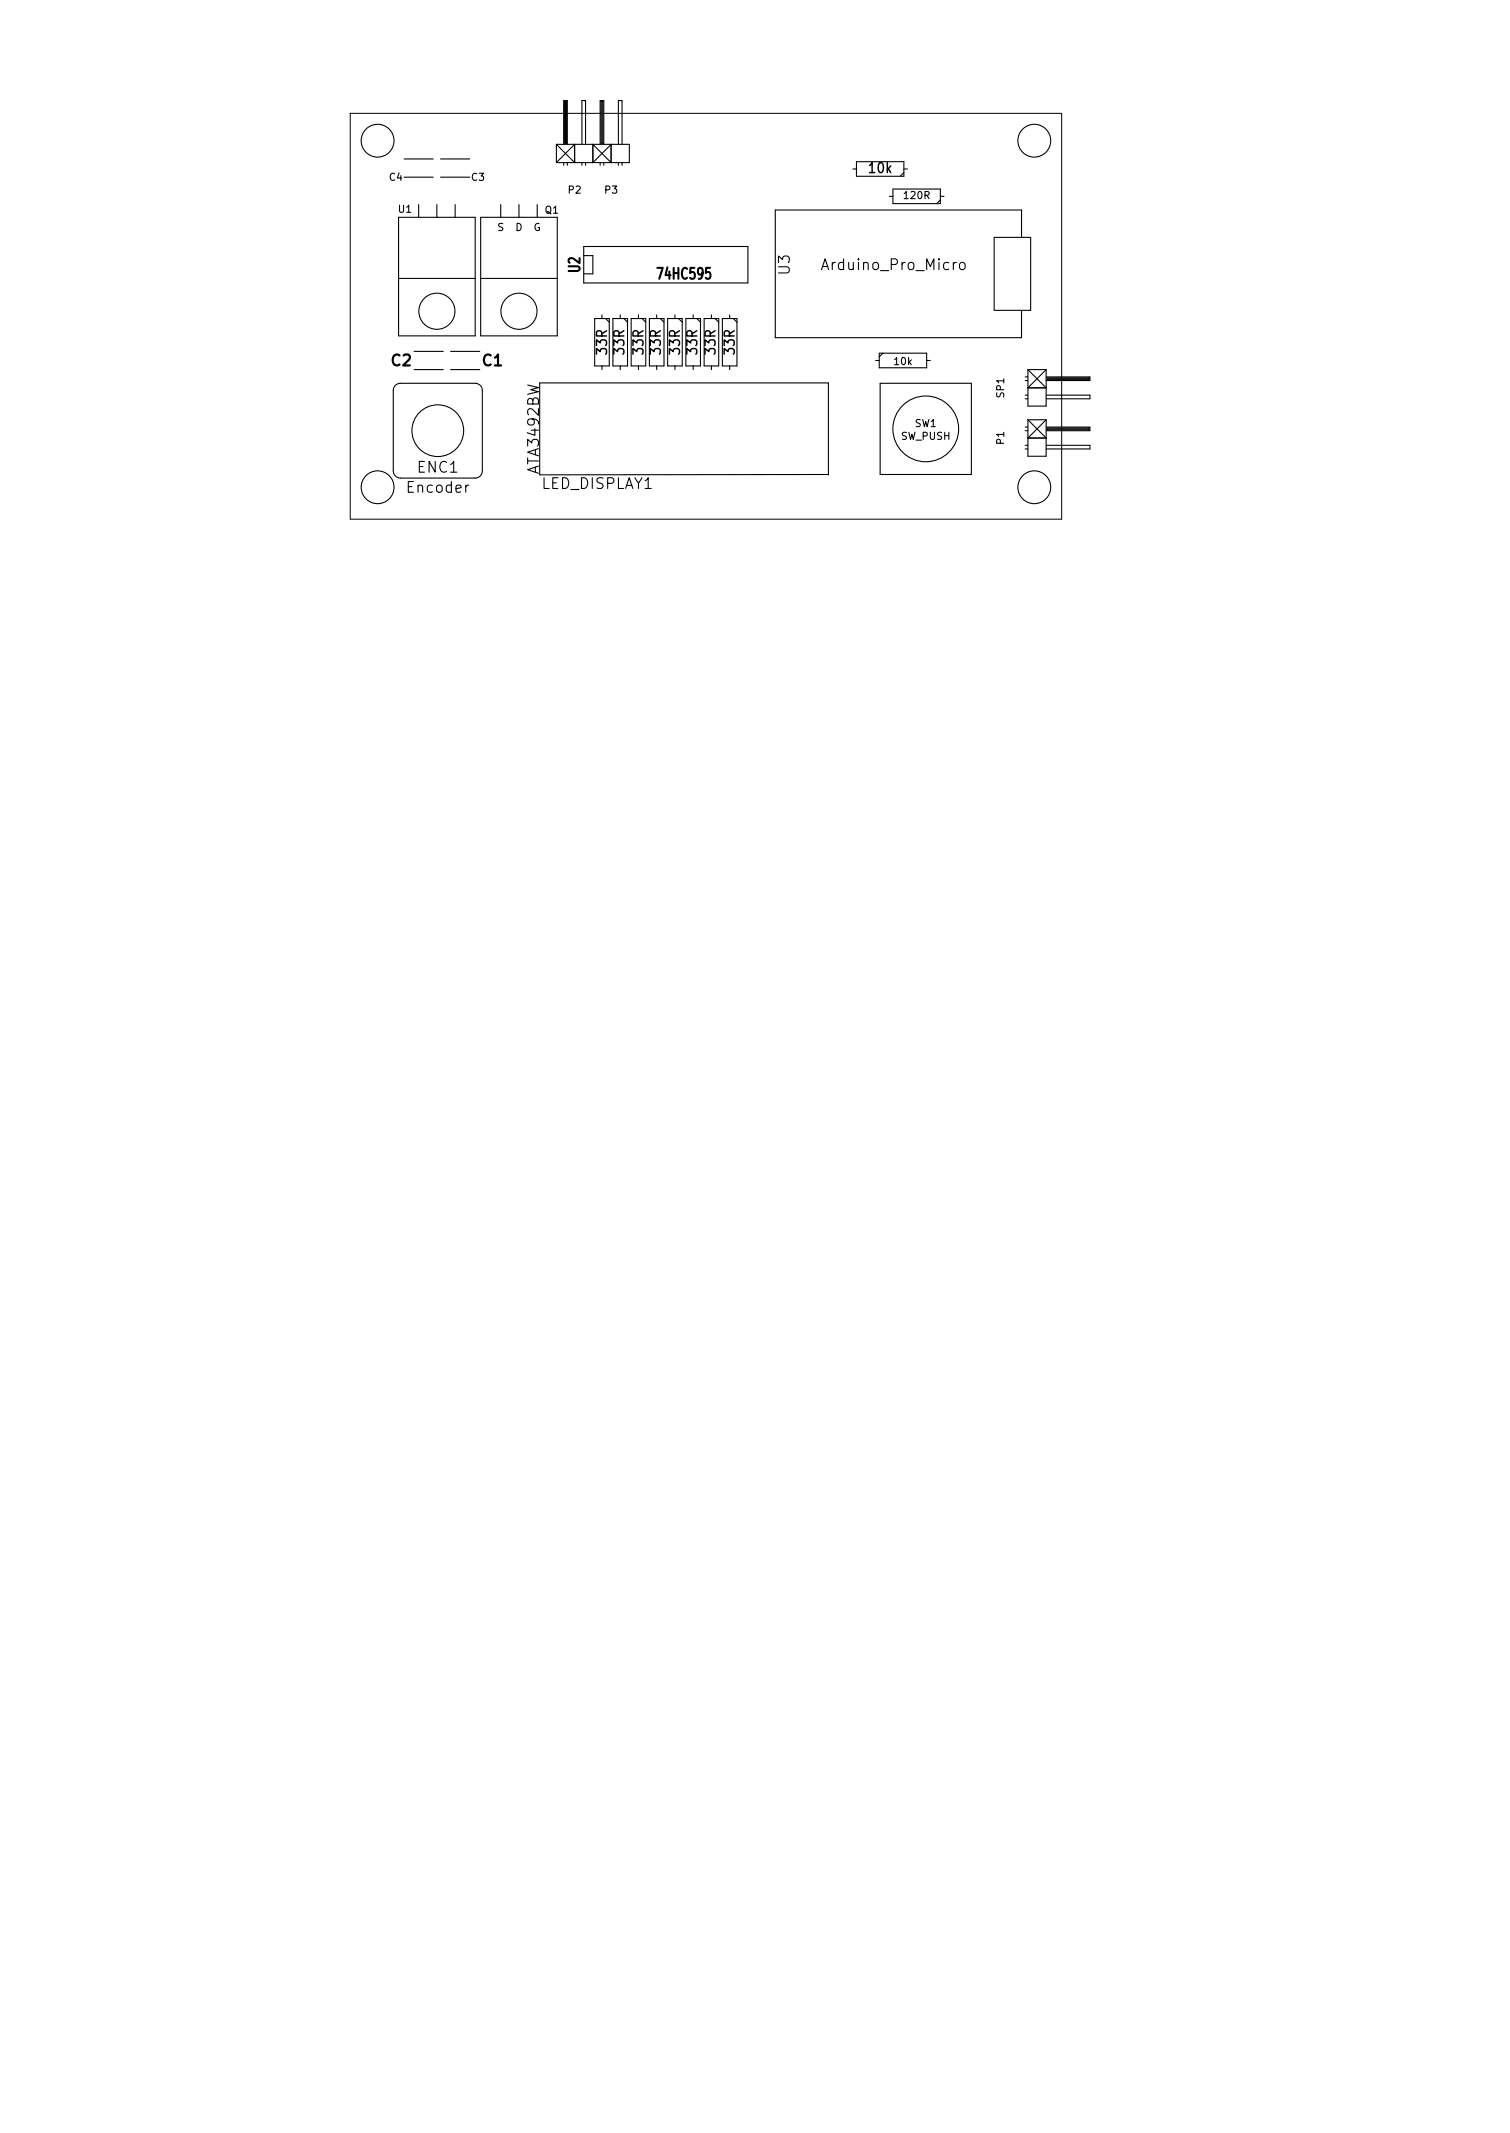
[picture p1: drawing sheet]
<svg xmlns="http://www.w3.org/2000/svg" width="210mm" height="297mm" viewBox="0 0 210 297" stroke-linecap="round" stroke-linejoin="round" font-family="sans-serif">
<defs><g id="words">
<g font-size="2.1">
<text x="80.8" y="37.9" transform="rotate(-90 80.8 37.9)">U2</text>
<text x="91.9" y="38.9">74HC595</text>
<text x="110" y="38.2" transform="rotate(-90 110 38.2)">U3</text>
<text x="114.8" y="37.6">Arduino_Pro_Micro</text>
<text x="54.5" y="51">C2</text>
<text x="67.2" y="51">C1</text>
<text x="58.2" y="65.8">ENC1</text>
<text x="75" y="65.9" transform="rotate(-90 75 65.9)">ATA3492BW</text>
<text x="56.8" y="68.6">Encoder</text>
<text x="75.4" y="68.1">LED_DISPLAY1</text>
</g>
<g font-size="1.9">
<text x="121.1" y="24.1">10k</text>
<text x="84.5" y="49.3" transform="rotate(-90 84.5 49.3)">33R</text>
<text x="86.9" y="49.3" transform="rotate(-90 86.9 49.3)">33R</text>
<text x="89.6" y="49.3" transform="rotate(-90 89.6 49.3)">33R</text>
<text x="92" y="49.3" transform="rotate(-90 92 49.3)">33R</text>
<text x="94.7" y="49.3" transform="rotate(-90 94.7 49.3)">33R</text>
<text x="97.1" y="49.3" transform="rotate(-90 97.1 49.3)">33R</text>
<text x="99.6" y="49.3" transform="rotate(-90 99.6 49.3)">33R</text>
<text x="102.3" y="49.3" transform="rotate(-90 102.3 49.3)">33R</text>
</g>
<g font-size="1.4">
<text x="54.2" y="25.2">C4</text>
<text x="55.5" y="29.6">U1</text>
<text x="65.7" y="25.2">C3</text>
<text x="75.9" y="29.7">Q1</text>
<text x="79.2" y="27">P2</text>
<text x="84.2" y="27">P3</text>
<text x="126" y="27.7">120R</text>
<text x="69.3" y="32.2">S</text>
<text x="71.8" y="32.2">D</text>
<text x="74.3" y="32.2">G</text>
<text x="124.6" y="50.8">10k</text>
<text x="127.4" y="59.5">SW1</text>
<text x="139.8" y="55.3" transform="rotate(-90 139.8 55.3)">SP1</text>
<text x="125.5" y="61.2">SW_PUSH</text>
<text x="139.8" y="61.8" transform="rotate(-90 139.8 61.8)">P1</text>
</g>
</g></defs>
<path d="M48.8 15.8h99v56.5h-99z" fill="none" stroke="#000" stroke-width=".14"/>
<g fill="none" stroke="#000" stroke-width=".15">
<path d="M78.7 14.1v5.9h.2v-5.9h-.3v5.9M83.8 14.1v5.9h.1v-5.9h-.2v5.9M55.5 30.3h10.7v16.5h-10.7zM55.5 38.8h10.7M56.3 24.7h4M56.3 22.1h4M58.3 28.5v1.8M60.8 28.5v1.8M61.3 24.7h4.1M61.3 22.1h4.1M63.4 28.5v1.8M66.9 30.3h10.7v16.5h-10.7z"/>
<path d="M66.9 38.8h10.7M69.7 28.5v1.8M72.3 28.5v1.8M74.8 28.5v1.8M77.5 20.1l2.5 2.5v-2.5l-2.5 2.5M77.5 20.1v2.5M77.5 20.1h10.1v2.5h-10.1M78.5 20.1v-6.1h.5v6.1M78.5 22.6v.4M79 22.6v.4M81 20.1v-6.1h.5v6.1M81 22.6v.4"/>
<path d="M81.3 35.6h1.2v2.5h-1.2M81.3 34.3h22.8v5.1h-22.8zM81.5 22.6v.4M82.5 20.1v2.5l2.6-2.5v2.5zM83.6 20.1v-6.1h.5v6.1M83.6 22.6v.4M84.1 22.6v.4M86.1 20.1v-6.1h.5v6.1M86.1 22.6v.4M86.6 22.6v.4M118.7 23.5h.6M119.3 22.5h6.6v2h-6.6z"/>
<path d="M123.8 27.3h.5M124.3 26.3h6.6v2.1h-6.6zM125.9 23.5h.5M125.9 24l-.6 .5M130.9 27.3h.5M130.9 27.8l-.5 .6M138.4 33.1h5.1v10.1h-5.1zM142.2 33.1v-3.9h-34.3v17.8h34.3v-3.8M55.1 53.7l.3-.3h.4h10.4a1 1 0 0 1 1 1v11.2a1 1 0 0 1-1 1h-10.4a1 1 0 0 1-1-1v-11.2l.1-.4zM57.7 48.9h4M57.7 51.5h4M62.7 48.9h4.1"/>
<path d="M62.7 51.5h4.1M82.8 44.4h2v6.6h-2zM83.8 43.9v.5M83.8 51v.5M84.3 44.4l.5 .5M85.3 44.4h2.1v6.6h-2.1zM86.4 43.9v.5M86.4 51v.5M86.9 44.4l.5 .5M87.9 44.4h2v6.6h-2zM88.9 43.9v.5M88.9 51v.5"/>
<path d="M89.4 44.4l.5 .5M90.4 44.4h2.1v6.6h-2.1zM91.4 43.9v.5M91.4 51v.5M91.9 44.4l.6 .5M93 44.4h2v6.6h-2zM94 43.9v.5M94 51v.5M94.5 44.4l.5 .5M95.5 44.4h2v6.6h-2zM96.5 43.9v.5M96.5 51v.5"/>
<path d="M97 44.4l.5 .5M98 44.4h2.1v6.6h-2.1zM99.1 43.9v.5M99.1 51v.5M99.6 44.4l.5 .5M100.6 44.4h2v6.6h-2zM101.6 43.9v.5M101.6 51v.5M102.1 44.4l.5 .5M121.9 50.2h.5M122.4 49.2h6.6v2h-6.6zM122.6 53.4h12.7v12.7h-12.7z"/>
<path d="M122.9 49.2l-.5 .5M129 50.2h.5M142.7 52.5h.4M142.7 53h.4M142.7 55h.4M142.7 55.5h.4M142.7 59.5h.4M142.7 60h.4M143.1 51.5h2.6M143.1 51.5l2.6 2.5h-2.6l2.6-2.5M143.1 51.5v5.1h2.6v-5.1M143.1 58.5v5h2.6v-5"/>
<path d="M143.1 58.5l2.6 2.5h-2.6l2.6-2.5M143.1 58.5h2.6M145.7 52.5h6.1v.5h-6.1M145.7 55h6.1v.5h-6.1M145.7 59.5h6.1v.5h-6.1M145.8 52.6h5.8v.3h-5.8v-.2h5.8M145.8 59.6h5.8v.3h-5.8v-.2h5.8M115.4 66.1h-40.3v-12.8h40.3v12.8M142.7 62h.4M142.7 62.5h.4M145.7 62h6.1v.5h-6.1"/>
<circle cx="52.6" cy="19.6" r="2.29"/>
<circle cx="144" cy="19.6" r="2.29"/>
<circle cx="60.8" cy="43.3" r="2.51"/>
<circle cx="61" cy="60" r="3.6"/>
<circle cx="72.3" cy="43.3" r="2.51"/>
<circle cx="128.9" cy="59.7" r="4.6"/>
<circle cx="52.6" cy="67.9" r="2.29"/>
<circle cx="144" cy="67.9" r="2.29"/>
</g>
<use href="#words"/>
</svg>
